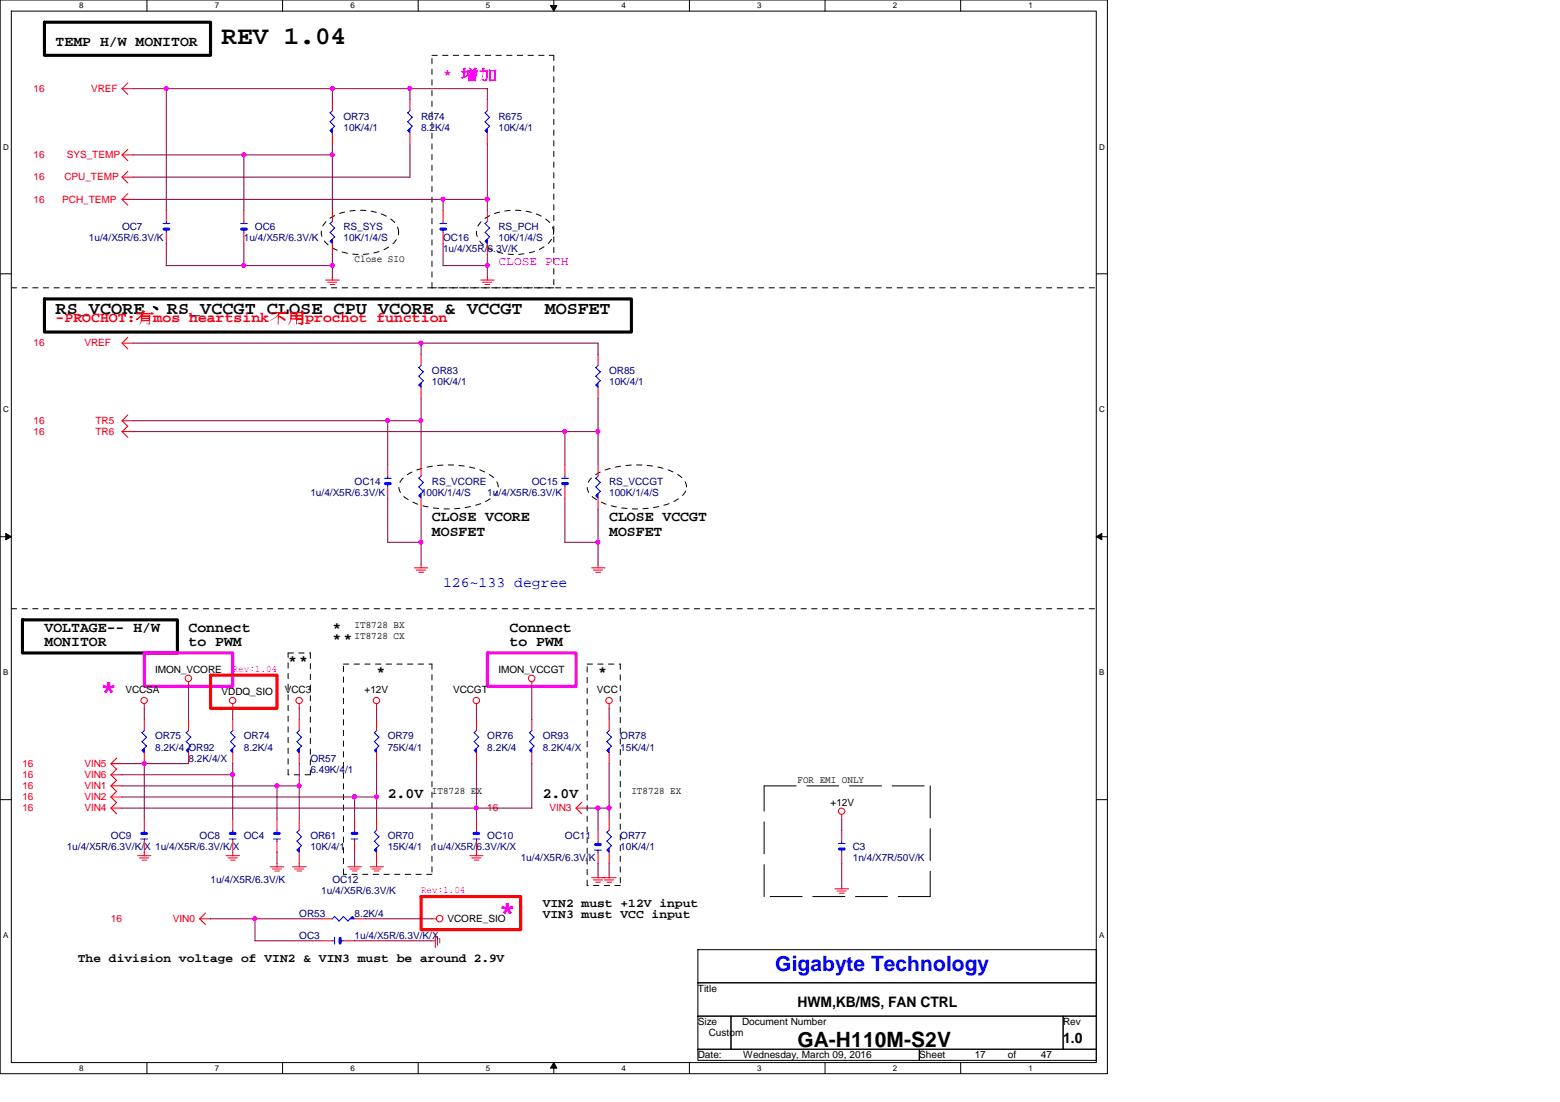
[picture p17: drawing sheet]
<svg xmlns="http://www.w3.org/2000/svg" width="297mm" height="210mm" viewBox="0 0 297 210" stroke-linecap="round" stroke-linejoin="round" font-family="sans-serif">
<defs><g id="words">
<g font-size="5.7" fill="#f0f">
<text x="19" y="133.3">*</text>
<text x="94.9" y="175.5">*</text>
</g>
<text font-size="4.9" x="42.2" y="8.3">REV 1.04</text>
<text font-size="4" fill="#00f" x="147.6" y="185">Gigabyte Technology</text>
<text font-size="4" x="151.8" y="199.4">GA-H110M-S2V</text>
<g font-size="3.4">
<text x="10.6" y="59.7">RS_VCORE、RS_VCCGT CLOSE CPU VCORE &amp; VCCGT</text>
<text x="103.7" y="59.7">MOSFET</text>
</g>
<g font-size="2.8">
<text x="10.6" y="8.7">TEMP H/W MONITOR</text>
<text x="82.3" y="99.3">CLOSE VCORE</text>
<text x="116" y="99.3">CLOSE VCCGT</text>
<text x="82.3" y="102">MOSFET</text>
<text x="116" y="102">MOSFET</text>
<text x="8.5" y="120.4">VOLTAGE-- H/W</text>
<text x="8.5" y="123.1">MONITOR</text>
<text x="35.9" y="120.4">Connect</text>
<text x="35.9" y="123.1">to PWM</text>
<text x="63.3" y="122.5">**</text>
<text x="63.3" y="120.4">*</text>
<text x="97" y="120.4">Connect</text>
<text x="97" y="123.1">to PWM</text>
<text x="54.9" y="126.7">**</text>
<text x="71.7" y="128.8">*</text>
<text x="113.9" y="128.8">*</text>
<text x="73.8" y="152">2.0V</text>
<text x="103.3" y="152">2.0V</text>
<text x="151.8" y="191.9">HWM,KB/MS, FAN CTRL</text>
<text x="202.4" y="198.7">1.0</text>
</g>
<text font-size="2.8" fill="#f0f" x="84.4" y="15">* 增增</text>
<text font-size="2.8" fill="#f00" x="10.6" y="61.4">-PROCHOT:有mos heartsink空使prochot function</text>
<text font-size="2.8" fill="#00f" x="84.4" y="111.8">126~133 degree</text>
<text font-size="2.3" fill="#f0f" x="94.9" y="50.4">CLOSE PCH</text>
<g font-size="2.3">
<text x="103.3" y="172.7">VIN2 must +12V input</text>
<text x="103.3" y="174.8">VIN3 must VCC input</text>
<text x="14.8" y="183.2">The division voltage of VIN2 &amp; VIN3 must be around 2.9V</text>
</g>
<g font-size="1.9" fill="#f00">
<text x="6.4" y="17.5">16</text>
<text x="17.4" y="17.5">VREF</text>
<text x="6.4" y="30.2">16</text>
<text x="6.4" y="34.4">16</text>
<text x="12.3" y="34.4">CPU_TEMP</text>
<text x="12.7" y="30.2">SYS_TEMP</text>
<text x="6.4" y="38.6">16</text>
<text x="11.9" y="38.6">PCH_TEMP</text>
<text x="6.4" y="66">16</text>
<text x="16.1" y="66">VREF</text>
<text x="6.4" y="80.8">16</text>
<text x="6.4" y="82.9">16</text>
<text x="18.2" y="80.8">TR5</text>
<text x="18.2" y="82.9">TR6</text>
<text x="4.3" y="146.1">16</text>
<text x="4.3" y="148.2">16</text>
<text x="16.1" y="146.1">VIN5</text>
<text x="16.1" y="148.2">VIN6</text>
<text x="4.3" y="150.3">16</text>
<text x="4.3" y="152.4">16</text>
<text x="4.3" y="154.6">16</text>
<text x="16.1" y="150.3">VIN1</text>
<text x="16.1" y="152.4">VIN2</text>
<text x="16.1" y="154.6">VIN4</text>
<text x="92.8" y="154.6">16</text>
<text x="104.6" y="154.6">VIN3</text>
<text x="21.1" y="175.6">16</text>
<text x="32.9" y="175.6">VIN0</text>
</g>
<g font-size="1.9" fill="#000080">
<text x="65.4" y="22.8">OR73</text>
<text x="80.2" y="22.8">R674</text>
<text x="94.9" y="22.8">R675</text>
<text x="65.4" y="24.9">10K/4/1</text>
<text x="80.2" y="24.9">8.2K/4</text>
<text x="94.9" y="24.9">10K/4/1</text>
<text x="16.9" y="46">1u/4/X5R/6.3V/K</text>
<text x="23.2" y="43.9">OC7</text>
<text x="46.4" y="46">1u/4/X5R/6.3V/K</text>
<text x="48.6" y="43.9">OC6</text>
<text x="65.4" y="43.9">RS_SYS</text>
<text x="65.4" y="46">10K/1/4/S</text>
<text x="84.4" y="46">OC16</text>
<text x="94.9" y="43.9">RS_PCH</text>
<text x="94.9" y="46">10K/1/4/S</text>
<text x="84.4" y="48.1">1u/4/X5R/6.3V/K</text>
<text x="82.3" y="71.3">OR83</text>
<text x="116" y="71.3">OR85</text>
<text x="82.3" y="73.4">10K/4/1</text>
<text x="116" y="73.4">10K/4/1</text>
<text x="59.1" y="94.4">1u/4/X5R/6.3V/K</text>
<text x="67.5" y="92.4">OC14</text>
<text x="80.2" y="94.4">100K/1/4/S</text>
<text x="82.3" y="92.4">RS_VCORE</text>
<text x="92.8" y="94.4">1u/4/X5R/6.3V/K</text>
<text x="101.3" y="92.4">OC15</text>
<text x="116" y="92.4">RS_VCCGT</text>
<text x="116" y="94.4">100K/1/4/S</text>
<text x="29.5" y="140.8">OR75</text>
<text x="29.5" y="143">8.2K/4 OR92</text>
<text x="46.4" y="140.8">OR74</text>
<text x="46.4" y="143">8.2K/4</text>
<text x="73.8" y="140.8">OR79</text>
<text x="73.8" y="143">75K/4/1</text>
<text x="92.8" y="140.8">OR76</text>
<text x="92.8" y="143">8.2K/4</text>
<text x="103.3" y="140.8">OR93</text>
<text x="103.3" y="143">8.2K/4/X</text>
<text x="118.1" y="140.8">OR78</text>
<text x="118.1" y="143">15K/4/1</text>
<text x="35.9" y="145.1">8.2K/4/X</text>
<text x="59.1" y="145.1">OR57</text>
<text x="59.1" y="147.2">6.49K/4/1</text>
<text x="12.7" y="161.9">1u/4/X5R/6.3V/K/X 1u/4/X5R/6.3V/K/X</text>
<text x="21.1" y="159.8">OC9</text>
<text x="38" y="159.8">OC8</text>
<text x="46.4" y="159.8">OC4</text>
<text x="59.1" y="159.8">OR61</text>
<text x="59.1" y="161.9">10K/4/1</text>
<text x="73.8" y="159.8">OR70</text>
<text x="73.8" y="161.9">15K/4/1</text>
<text x="82.3" y="161.9">1u/4/X5R/6.3V/K/X</text>
<text x="92.8" y="159.8">OC10</text>
<text x="107.6" y="159.8">OC11</text>
<text x="118.1" y="159.8">OR77</text>
<text x="118.1" y="161.9">10K/4/1</text>
<text x="162.4" y="161.9">C3</text>
<text x="99.1" y="164">1u/4/X5R/6.3V/K</text>
<text x="162.4" y="164">1n/4/X7R/50V/K</text>
<text x="40.1" y="168.2">1u/4/X5R/6.3V/K</text>
<text x="61.2" y="170.3">1u/4/X5R/6.3V/K</text>
<text x="63.3" y="168.2">OC12</text>
<text x="57" y="174.6">OR53</text>
<text x="57" y="178.8">OC3</text>
<text x="67.5" y="174.6">8.2K/4</text>
<text x="67.5" y="178.8">1u/4/X5R/6.3V/K/X</text>
</g>
<g font-size="1.9">
<text x="67.5" y="50">Close SIO</text>
<text x="67.5" y="119.5">IT8728 BX</text>
<text x="67.5" y="121.7">IT8728 CX</text>
<text x="23.9" y="132">VCCSA</text>
<text x="29.5" y="128.2">IMON_VCORE</text>
<text x="54.2" y="132">VCC3</text>
<text x="69.4" y="132">+12V</text>
<text x="86.3" y="132">VCCGT</text>
<text x="94.9" y="128.2">IMON_VCCGT</text>
<text x="113.7" y="132">VCC</text>
<text x="42.2" y="132.4">VDDQ_SIO</text>
<text x="151.8" y="149.1">FOR EMI ONLY</text>
<text x="82.3" y="151.2">IT8728 EX</text>
<text x="120.2" y="151.2">IT8728 EX</text>
<text x="158.2" y="153.5">+12V</text>
<text x="85.2" y="175.6">VCORE_SIO</text>
<text x="132.9" y="188.9">Title</text>
<text x="132.9" y="195.2">Size</text>
<text x="135" y="197.4">Custom</text>
<text x="141.3" y="195.2">Document Number</text>
<text x="202.4" y="195.2">Rev</text>
<text x="132.9" y="201.5">Date:</text>
<text x="141.5" y="201.5">Wednesday, March 09, 2016</text>
<text x="175" y="201.5">Sheet</text>
<text x="185.6" y="201.5">17</text>
<text x="191.9" y="201.5">of</text>
<text x="198.2" y="201.5">47</text>
</g>
<g font-size="1.9" fill="#f0f">
<text x="44.3" y="128">Rev:1.04</text>
<text x="80.2" y="170.1">Rev:1.04</text>
</g>
<g font-size="1.5">
<text x="15.1" y="1.6">8</text>
<text x="40.9" y="1.6">7</text>
<text x="66.7" y="1.6">6</text>
<text x="92.5" y="1.6">5</text>
<text x="118.4" y="1.6">4</text>
<text x="144.2" y="1.6">3</text>
<text x="170" y="1.6">2</text>
<text x="195.8" y="1.6">1</text>
<text x=".6" y="28.5">D</text>
<text x="209.3" y="28.5">D</text>
<text x=".6" y="78.5">C</text>
<text x="209.3" y="78.5">C</text>
<text x=".6" y="128.6">B</text>
<text x="209.3" y="128.6">B</text>
<text x=".6" y="178.7">A</text>
<text x="209.3" y="178.7">A</text>
<text x="15.1" y="204">8</text>
<text x="40.9" y="204">7</text>
<text x="66.7" y="204">6</text>
<text x="92.5" y="204">5</text>
<text x="118.4" y="204">4</text>
<text x="144.2" y="204">3</text>
<text x="170" y="204">2</text>
<text x="195.8" y="204">1</text>
</g>
</g></defs>
<path d="M0 0h210.9v204.5h-210.9zM2.2 2.1h206.5v200.3h-206.5z" fill="none" stroke="#000" stroke-width=".19"/>
<g fill="#fff">
<path d="M15.1 .2h.8v1.7h-.8z"/>
<path d="M15.1 202.6h.8v1.7h-.8z"/>
</g>
<path d="M28 0v2.1M28 202.4v2.1" fill="none" stroke="#000" stroke-width=".19"/>
<g fill="#fff">
<path d="M40.9 .2h.8v1.7h-.8z"/>
<path d="M40.9 202.6h.8v1.7h-.8z"/>
</g>
<path d="M53.8 0v2.1M53.8 202.4v2.1" fill="none" stroke="#000" stroke-width=".19"/>
<g fill="#fff">
<path d="M66.7 .2h.8v1.7h-.8z"/>
<path d="M66.7 202.6h.8v1.7h-.8z"/>
</g>
<path d="M79.6 0v2.1M79.6 202.4v2.1" fill="none" stroke="#000" stroke-width=".19"/>
<g fill="#fff">
<path d="M92.5 .2h.8v1.7h-.8z"/>
<path d="M92.5 202.6h.8v1.7h-.8z"/>
</g>
<path d="M104.8 1.1h1.2l-.6 1zM105.4 0v2.1M105.4 202.4l.6 1.1h-1.2zM105.4 202.4v2.1" fill="none" stroke="#000" stroke-width=".19"/>
<path d="M104.8 1.1h1.2l-.6 1zM105.4 202.4l.6 1.1h-1.2z" fill="#000"/>
<g fill="#fff">
<path d="M118.4 .2h.8v1.7h-.8z"/>
<path d="M118.4 202.6h.8v1.7h-.8z"/>
</g>
<path d="M131.3 0v2.1M131.3 202.4v2.1" fill="none" stroke="#000" stroke-width=".19"/>
<g fill="#fff">
<path d="M144.2 .2h.8v1.7h-.8z"/>
<path d="M144.2 202.6h.8v1.7h-.8z"/>
</g>
<path d="M157.1 0v2.1M157.1 202.4v2.1" fill="none" stroke="#000" stroke-width=".19"/>
<g fill="#fff">
<path d="M170 .2h.8v1.7h-.8z"/>
<path d="M170 202.6h.8v1.7h-.8z"/>
</g>
<path d="M182.9 0v2.1M182.9 202.4v2.1" fill="none" stroke="#000" stroke-width=".19"/>
<g fill="#fff">
<path d="M195.8 .2h.8v1.7h-.8z"/>
<path d="M195.8 202.6h.8v1.7h-.8z"/>
<path d="M.6 27.1h1v1.7h-1z"/>
<path d="M209.3 27.1h1.1v1.7h-1.1z"/>
<path d="M.6 77.2h1v1.7h-1z"/>
<path d="M209.3 77.2h1.1v1.7h-1.1z"/>
</g>
<path d="M0 52.2h2.2M208.7 52.2h2.2" fill="none" stroke="#000" stroke-width=".19"/>
<g fill="#fff">
<path d="M.6 127.3h1v1.6h-1z"/>
<path d="M209.3 127.3h1v1.6h-1z"/>
</g>
<path d="M0 102.2h2.2M1.1 101.6l1.1 .6-1.1 .6zM208.7 102.2l1.1-.6v1.2zM208.7 102.2h2.2" fill="none" stroke="#000" stroke-width=".19"/>
<path d="M1.1 101.6l1.1 .6-1.1 .6zM208.7 102.2l1.1-.6v1.2z" fill="#000"/>
<g fill="#fff">
<path d="M.6 177.3h1v1.7h-1z"/>
<path d="M209.3 177.3h1v1.7h-1z"/>
</g>
<path d="M0 152.3h2.2M208.7 152.3h2.2M132.9 180.9h75.8v6.3h-75.8zM132.9 187.2h75.8v6.3h-75.8zM132.9 193.5h6.3v6.4h-6.3zM132.9 199.9h42.1v2.1h-42.1zM139.2 193.5h63.2v6.4h-63.2zM175 199.9h33.7v2.1h-33.7zM202.4 193.5h6.3v6.4h-6.3z" fill="none" stroke="#000" stroke-width=".19"/>
<g fill="none" stroke="#000" stroke-width=".19" stroke-dasharray="1 1 1 1 1 1 1 1">
<path d="M82.3 10.5h23.1M105.4 10.5v44.3M2.2 54.8h206.6M62 42.3a10 10 0 0 1 8.9-2 6.8 6.8 0 0 1 4.6 2.6 2.85 2.85 0 0 1-1 3.8 11.1 11.1 0 0 1-11.9 0 2.86 2.86 0 0 1-.6-4.4zM82.3 54.8v-44.3M91.5 42.3a9.9 9.9 0 0 1 8.9-2 6.8 6.8 0 0 1 4.6 2.6 2.85 2.85 0 0 1-1 3.8 11 11 0 0 1-11.9 0 2.86 2.86 0 0 1-.6-4.4zM105.4 54.8h-23.1M76.8 91a13.3 13.3 0 0 1 8.6-2.4 13.4 13.4 0 0 1 8.6 2.4 2.2 2.2 0 0 1 0 3.5 13.4 13.4 0 0 1-8.6 2.4 13.3 13.3 0 0 1-8.6-2.4 2.21 2.21 0 0 1 0-3.5zM112.7 91a13.3 13.3 0 0 1 8.5-2.4 13.4 13.4 0 0 1 8.6 2.4 2.2 2.2 0 0 1 0 3.5 13.4 13.4 0 0 1-8.6 2.4 13.3 13.3 0 0 1-8.5-2.4 2.21 2.21 0 0 1 0-3.5zM2.2 116h206.6M54.9 124.4h4.2M59.1 124.4v23.2"/>
<path d="M65.4 126.5h16.9M82.3 126.5v40M111.8 126.5h6.3M118.1 126.5v42.2M54.9 147.6v-23.2M59.1 147.6h-4.2M65.4 166.5v-40M82.3 166.5h-16.9M111.8 168.7v-42.2M118.1 168.7h-6.3"/>
</g>
<path d="M8.5 4.2h31.6v6.3h-31.6zM8.5 56.9h111.7v6.3h-111.7zM4.3 118.1h29.5v6.3h-29.5z" fill="none" stroke="#000" stroke-width=".59"/>
<path d="M145.5 149.7h31.6M177.1 149.7v21.1M145.5 170.8v-21.1M177.1 170.8h-31.6" fill="none" stroke="#000" stroke-width=".19" stroke-dasharray="6.1 2"/>
<path d="M27.5 124.4h16.8v6.3h-16.8zM92.8 124.4h16.9v6.3h-16.9z" fill="none" stroke="#f0f" stroke-width=".59"/>
<path d="M40.1 128.6h12.6v6.3h-12.6zM80.2 170.8h18.9v6.3h-18.9z" fill="none" stroke="#f00" stroke-width=".59"/>
<g fill="none" stroke="#f00" stroke-width=".19">
<path d="M23.2 16.9h2.2M23.2 16.9l1.1 1.1M24.3 15.8l-1.1 1.1M23.2 29.5h2.2M23.2 29.5l1.1 1.1M23.2 38h2.2M23.2 38l1.1 1.1M23.2 33.7h2.2M23.2 33.7l1.1 1.1M24.3 28.4l-1.1 1.1M24.3 36.9l-1.1 1.1M24.3 32.6l-1.1 1.1"/>
<path d="M62 53.3h2.6M62.4 53.8h1.7M62.9 54.2h.9M63.3 52.7v.7M91.6 53.3h2.5M91.9 53.8h1.7M92.4 54.2h.9M92.8 52.7v.7M23.2 65.4h2.2M23.2 65.4l1.1 1.1M24.3 64.3l-1.1 1.1M24.3 79l-1.1 1.1"/>
<path d="M23.2 80.1h2.2M23.2 80.1l1.1 1.1M23.2 82.2h2.2M23.2 82.2l1.1 1.1M24.3 81.2l-1.1 1M78.9 108.2h2.5M79.3 108.6h1.7M79.8 109h.8M80.2 107.5v.7M112.6 108.2h2.6M113 108.6h1.7M113.4 109h.9"/>
<path d="M113.9 107.5v.7M27.5 134.1v.9M35.9 129.9v.9M44.3 134.1v.9M57 134.1v.9M71.7 134.1v.9M90.7 134.1v.9M101.3 129.9v.9M116 134.1v.9M21.1 153.9h2.2M21.1 149.7h2.2M21.1 149.7l1.1 1.1"/>
<path d="M21.1 145.5h2.2M21.1 145.5l1.1 1.1M21.1 151.8h2.2M21.1 151.8l1.1 1.1M21.1 147.6h2.2M21.1 147.6l1.1 1.1M21.1 153.9l1.1 1.1M22.2 148.6l-1.1 1.1M22.2 144.4l-1.1 1.1M22.2 150.7l-1.1 1.1M22.2 146.5l-1.1 1.1M22.2 152.8l-1.1 1.1"/>
<path d="M44.3 156v2.1M90.7 156v2.1M109.7 153.9h2.1M109.7 153.9l1.1 1.1M110.8 152.8l-1.1 1.1M160.3 155.2v.8M26.2 163h2.5M26.6 163.4h1.7M27 163.8h.9M27.5 162.3v.7M38 175h2.1M38 175l1.1 1.1"/>
<path d="M39.1 173.9l-1.1 1.1M43 163h2.6M43.4 163.4h1.8M43.9 163.8h.9M44.3 160.2v2.8M51.5 165.1h2.6M51.9 165.5h1.7M52.3 165.9h.9M52.7 164.5v.6M55.7 165.1h2.6M56.1 165.5h1.7M56.6 165.9h.8"/>
<path d="M57 164.5v.6M66.2 165.1h2.6M66.6 165.5h1.8M67.1 165.9h.9M67.5 164.5v.6M70.5 165.1h2.5M70.8 165.5h1.8M71.3 165.9h.9M71.7 164.5v.6M82.2 175h.9M82.3 179.2h.6M82.9 177.9v2.6"/>
<path d="M83.3 178.4v1.7M83.7 178.7v.9M89.4 163h2.6M89.8 163.4h1.8M90.3 163.8h.9M90.7 160.2v2.8M112.6 167.2h4.7M113 167.6h1.7M113.4 168h.9M113.9 166.5v.7M115.1 167.6h1.7M115.6 168h.9"/>
<path d="M116 166.5v.7M159 169.3h2.6M159.4 169.7h1.7M159.8 170.1h.9M160.3 168.7v.6"/>
<circle cx="27.5" cy="133.4" r=".61"/>
<circle cx="35.9" cy="129.2" r=".62"/>
<circle cx="44.3" cy="133.4" r=".61"/>
<circle cx="57" cy="133.4" r=".61"/>
<circle cx="71.7" cy="133.4" r=".61"/>
<circle cx="90.7" cy="133.4" r=".61"/>
<circle cx="101.2" cy="129.2" r=".62"/>
<circle cx="116" cy="133.4" r=".61"/>
<circle cx="160.3" cy="154.5" r=".61"/>
<circle cx="83.7" cy="175" r=".62"/>
</g>
<path d="M27 139.5l.9 .9M27.5 139.1l-.5 .5M27 141.2l.9 .9M27.9 140.4l-.9 .9M43.6 159.8h1.4M44.3 158.1v.7M44.3 159.8v.5M90 159.8h1.4M90.7 158.1v.7M90.7 159.8v.5" fill="none" stroke="#00f" stroke-width=".19"/>
<path d="M43.9 158.7h.8M90.3 158.7h.8" fill="none" stroke="#00f" stroke-width=".59"/>
<path d="M27 143l.5-.5v.9z" fill-rule="evenodd" fill="#00f"/>
<path d="M92.3 23.2l.9 .8M92.3 21.5l.9 .9M92.8 21l-.4 .5M93.3 22.3l-.9 .9M27 143l.5-.5v.9zM27.9 142.1l-.9 .9" fill="none" stroke="#00f" stroke-width=".19"/>
<path d="M27.5 137v2.1M27.5 143.4v2.1" fill="none" stroke="#f00" stroke-width=".19"/>
<path d="M92.4 24.9l.4-.4v.8z" fill-rule="evenodd" fill="#00f"/>
<path d="M92.4 24.9l.4-.4v.8zM93.3 24l-.9 .9M31 42.6h1.3M31.7 42.1v.5M31.7 43.6v.7M73.2 91.1h1.3M73.8 90.6v.5M73.8 92.1v.7M56.5 139.5l.9 .9M57 139.1l-.4 .5M56.5 141.2l.9 .9M57.4 140.4l-.8 .9" fill="none" stroke="#00f" stroke-width=".19"/>
<path d="M92.8 19v2.1M92.8 25.3v2.1M31.7 40v2.2M31.7 44.3v2.1M73.8 88.6v2.1M73.8 92.8v2.1" fill="none" stroke="#f00" stroke-width=".19"/>
<path d="M31.2 43.6h.9M73.4 92.1h.9" fill="none" stroke="#00f" stroke-width=".59"/>
<path d="M56.6 143l.4-.5v.9z" fill-rule="evenodd" fill="#00f"/>
<path d="M62.8 23.2l.9 .8M62.8 21.5l.9 .9M63.3 21l-.4 .5M63.8 22.3l-.9 .9M83.7 42.6h1.3M84.4 42.1v.5M84.4 43.6v.7M56.6 143l.4-.5v.9zM57.4 142.1l-.8 .9" fill="none" stroke="#00f" stroke-width=".19"/>
<path d="M84.4 40v2.2M84.4 44.3v2.1M57 137v2.1M57 143.4v2.1" fill="none" stroke="#f00" stroke-width=".19"/>
<path d="M83.9 43.6h.9" fill="none" stroke="#00f" stroke-width=".59"/>
<path d="M62.9 24.9l.4-.4v.8z" fill-rule="evenodd" fill="#00f"/>
<path d="M62.9 24.9l.4-.4v.8zM63.8 24l-.9 .9M113.4 92.7l.9 .9M113.4 91.1l.9 .8M113.9 90.6l-.5 .5M114.3 91.9l-.9 .9" fill="none" stroke="#00f" stroke-width=".19"/>
<path d="M63.3 19v2.1M63.3 25.3v2.1" fill="none" stroke="#f00" stroke-width=".19"/>
<path d="M113.9 94v.9l-.5-.5z" fill-rule="evenodd" fill="#00f"/>
<path d="M113.4 71.6l.9 .9M113.4 70l.9 .8M113.9 69.6l-.5 .4M114.3 70.8l-.9 .9M106.9 91.1h1.3M107.6 90.6v.5M107.6 92.1v.7M113.9 94v.9l-.5-.5zM114.3 93.6l-.9 .8" fill="none" stroke="#00f" stroke-width=".19"/>
<path d="M107.6 88.6v2.1M107.6 92.8v2.1M113.9 88.6v2.1M113.9 94.9v2.1" fill="none" stroke="#f00" stroke-width=".19"/>
<path d="M107.1 92.1h.9" fill="none" stroke="#00f" stroke-width=".59"/>
<path d="M113.4 73.4l.5-.5v.9z" fill-rule="evenodd" fill="#00f"/>
<path d="M77.6 23.2l.9 .8M77.6 21.5l.9 .9M78.1 21l-.5 .5M78.5 22.3l-.9 .9M113.4 73.4l.5-.5v.9zM114.3 72.5l-.9 .9" fill="none" stroke="#00f" stroke-width=".19"/>
<path d="M113.9 67.5v2.1M113.9 73.8v2.1" fill="none" stroke="#f00" stroke-width=".19"/>
<path d="M78.1 24.5v.8l-.5-.4z" fill-rule="evenodd" fill="#00f"/>
<path d="M78.1 24.5v.8l-.5-.4zM78.5 24l-.9 .9M52.1 159.8h1.3M52.7 158.1v.7M52.7 159.8v.5M63.7 174.5l.9 .9M63.7 174.6l-.5 .4M65.4 174.5l.8 .9M65.4 174.6l-.9 .9" fill="none" stroke="#00f" stroke-width=".19"/>
<path d="M78.1 19v2.1M78.1 25.3v2.1M52.7 156v2.1M52.7 160.2v2.1" fill="none" stroke="#f00" stroke-width=".19"/>
<path d="M52.3 158.7h.9" fill="none" stroke="#00f" stroke-width=".59"/>
<path d="M66.7 175l.4-.4 .4 .4z" fill-rule="evenodd" fill="#00f"/>
<path d="M71.2 158.5l.9 .9M71.8 158.1l-.5 .4M72.2 159.3l-.9 .9M66.7 175l.4-.4 .4 .4zM67.1 174.6l-.9 .9M71.2 160.2l.9 .9" fill="none" stroke="#00f" stroke-width=".19"/>
<path d="M61.2 175h2.1M67.5 175h2.1" fill="none" stroke="#f00" stroke-width=".19"/>
<path d="M71.3 161.9l.4-.4v.8z" fill-rule="evenodd" fill="#00f"/>
<path d="M35.4 139.5l.9 .9M35.9 139.1l-.4 .5M35.4 141.2l.9 .9M36.4 140.4l-.9 .9M63.2 179.2h.5M63.7 178.5v1.3M64.7 179.2h.7M71.3 161.9l.4-.4v.8zM72.2 161l-.9 .9" fill="none" stroke="#00f" stroke-width=".19"/>
<path d="M71.7 156v2.1M61.2 179.2h2.1M65.4 179.2h2.1M71.7 162.3v2.2" fill="none" stroke="#f00" stroke-width=".19"/>
<path d="M64.8 178.7v.9" fill="none" stroke="#00f" stroke-width=".59"/>
<path d="M35.5 143l.4-.5v.9z" fill-rule="evenodd" fill="#00f"/>
<path d="M90.3 139.5l.8 .9M90.8 139.1l-.5 .5M35.5 143l.4-.5v.9zM36.4 142.1l-.9 .9M90.3 141.2l.8 .9M91.2 140.4l-.9 .9" fill="none" stroke="#00f" stroke-width=".19"/>
<path d="M35.9 137v2.1M35.9 143.4v2.1" fill="none" stroke="#f00" stroke-width=".19"/>
<path d="M90.3 143l.4-.5v.9z" fill-rule="evenodd" fill="#00f"/>
<path d="M45.8 42.6h1.3M46.4 42.1v.5M46.4 43.6v.7M43.9 139.5l.8 .9M44.4 139.1l-.5 .5M43.9 141.2l.8 .9M44.8 140.4l-.9 .9M66.8 159.8h1.4M67.5 158.1v.7M67.5 159.8v.5M90.3 143l.4-.5v.9zM91.2 142.1l-.9 .9" fill="none" stroke="#00f" stroke-width=".19"/>
<path d="M46.4 40v2.2M46.4 44.3v2.1M90.7 137v2.1M67.5 156v2.1M90.7 143.4v2.1M67.5 160.2v2.1" fill="none" stroke="#f00" stroke-width=".19"/>
<path d="M46 43.6h.9M67.1 158.7h.8" fill="none" stroke="#00f" stroke-width=".59"/>
<path d="M43.9 143l.4-.5v.9z" fill-rule="evenodd" fill="#00f"/>
<path d="M79.7 71.6l.9 .9M79.7 70l.9 .8M80.2 69.6l-.4 .4M80.6 70.8l-.8 .9M43.9 143l.4-.5v.9zM44.8 142.1l-.9 .9" fill="none" stroke="#00f" stroke-width=".19"/>
<path d="M44.3 137v2.1M44.3 143.4v2.1" fill="none" stroke="#f00" stroke-width=".19"/>
<path d="M80.2 72.9v.9l-.4-.4z" fill-rule="evenodd" fill="#00f"/>
<path d="M80.2 72.9v.9l-.4-.4zM80.6 72.5l-.8 .9M115.5 139.5l.9 .9M116 139.1l-.4 .5M115.5 141.2l.9 .9M116.5 140.4l-.9 .9" fill="none" stroke="#00f" stroke-width=".19"/>
<path d="M80.2 67.5v2.1M80.2 73.8v2.1" fill="none" stroke="#f00" stroke-width=".19"/>
<path d="M115.6 143l.4-.5v.9z" fill-rule="evenodd" fill="#00f"/>
<path d="M71.2 139.5l.9 .9M71.8 139.1l-.5 .5M71.2 141.2l.9 .9M72.2 140.4l-.9 .9M115.6 143l.4-.5v.9zM116.5 142.1l-.9 .9M159.6 160.7h1.3M160.3 160.2v.5M160.3 161.7v.6" fill="none" stroke="#00f" stroke-width=".19"/>
<path d="M116 137v2.1M116 143.4v2.1M160.3 158.1v2.1M160.3 162.3v2.2" fill="none" stroke="#f00" stroke-width=".19"/>
<path d="M159.8 161.7h.9" fill="none" stroke="#00f" stroke-width=".59"/>
<path d="M71.3 143l.4-.5v.9z" fill-rule="evenodd" fill="#00f"/>
<path d="M62.8 44.2l.9 .9M62.8 42.5l.9 .9M63.3 42.1l-.4 .5M63.8 43.4l-.9 .9M71.3 143l.4-.5v.9zM72.2 142.1l-.9 .9" fill="none" stroke="#00f" stroke-width=".19"/>
<path d="M71.7 137v2.1M71.7 143.4v2.1" fill="none" stroke="#f00" stroke-width=".19"/>
<path d="M62.9 46l.4-.4v.8z" fill-rule="evenodd" fill="#00f"/>
<path d="M62.9 46l.4-.4v.8zM63.8 45.1l-.9 .9M115.5 158.5l.9 .9M116 158.1l-.4 .4M116.5 159.3l-.9 .9M115.5 160.2l.9 .9" fill="none" stroke="#00f" stroke-width=".19"/>
<path d="M63.3 40v2.2M63.3 46.4v2.1" fill="none" stroke="#f00" stroke-width=".19"/>
<path d="M115.6 161.9l.4-.4v.8z" fill-rule="evenodd" fill="#00f"/>
<path d="M100.8 139.5l.9 .9M101.3 139.1l-.5 .5M100.8 141.2l.9 .9M101.7 140.4l-.9 .9M115.6 161.9l.4-.4v.8zM116.5 161l-.9 .9" fill="none" stroke="#00f" stroke-width=".19"/>
<path d="M116 156v2.1M116 162.3v2.2" fill="none" stroke="#f00" stroke-width=".19"/>
<path d="M100.8 143l.5-.5v.9z" fill-rule="evenodd" fill="#00f"/>
<path d="M92.3 44.2l.9 .9M92.3 42.5l.9 .9M92.8 42.1l-.4 .5M93.3 43.4l-.9 .9M26.8 159.8h1.3M27.5 158.1v.7M27.5 159.8v.5M100.8 143l.5-.5v.9zM101.7 142.1l-.9 .9" fill="none" stroke="#00f" stroke-width=".19"/>
<path d="M101.3 137v2.1M27.5 156v2.1M101.3 143.4v2.1M27.5 160.2v2.1" fill="none" stroke="#f00" stroke-width=".19"/>
<path d="M27 158.7h.9" fill="none" stroke="#00f" stroke-width=".59"/>
<path d="M92.4 46l.4-.4v.8z" fill-rule="evenodd" fill="#00f"/>
<path d="M92.4 46l.4-.4v.8zM93.3 45.1l-.9 .9M56.5 158.5l.9 .9M57 158.1l-.4 .4M57.4 159.3l-.8 .9M56.5 160.2l.9 .9" fill="none" stroke="#00f" stroke-width=".19"/>
<path d="M92.8 40v2.2M92.8 46.4v2.1" fill="none" stroke="#f00" stroke-width=".19"/>
<path d="M56.6 161.9l.4-.4v.8z" fill-rule="evenodd" fill="#00f"/>
<path d="M79.7 91.1l.9 .8M80.2 90.6l-.4 .5M80.6 91.9l-.9 .8 .9 .9M56.6 161.9l.4-.4v.8zM57.4 161l-.8 .9" fill="none" stroke="#00f" stroke-width=".19"/>
<path d="M57 156v2.1M57 162.3v2.2" fill="none" stroke="#f00" stroke-width=".19"/>
<path d="M80.2 94v.9l-.4-.5z" fill-rule="evenodd" fill="#00f"/>
<path d="M80.2 94v.9l-.4-.5zM80.6 93.6l-.8 .8M113.2 161.9h1.3M113.9 160.2v.7M113.9 161.9v.5" fill="none" stroke="#00f" stroke-width=".19"/>
<path d="M80.2 88.6v2.1M80.2 94.9v2.1M113.9 158.1v2.1M113.9 162.3v2.2" fill="none" stroke="#f00" stroke-width=".19"/>
<path d="M113.4 160.9h.9" fill="none" stroke="#00f" stroke-width=".59"/>
<g fill="none" stroke="#800040" stroke-width=".19">
<path d="M25.4 16.9h67.4M31.7 16.9v23.2M63.3 16.8v2.2M78.1 16.8v2.2M92.8 16.9v2.1M25.3 33.7h52.8M25.4 29.5h37.9M25.4 38h67.4M46.4 29.5v10.6M63.3 27.4v12.6M78.1 27.4v6.4M84.4 38v2.1"/>
<path d="M92.8 27.4v12.7M31.6 50.6h31.7M31.7 46.4v4.2M46.4 46.4v4.2M63.3 48.5v4.2M84.4 50.6h8.4M84.4 46.4v4.2M92.8 48.5v4.2M25.3 65.4h88.6v2.1M80.2 65.4v2.1M80.2 75.9v12.7M113.9 75.9v12.7"/>
<path d="M25.3 80.1h54.9M25.3 82.2h88.6M73.8 80.1v8.5M73.8 94.8v8.5M80.2 96.9v10.6M107.6 82.2v6.4M107.6 94.8v8.5M113.9 96.9v10.6M73.8 103.3h6.4M107.5 103.3h6.4M27.5 134.9v2.1M35.9 130.7v6.4"/>
<path d="M44.3 134.9v2.1M57 134.9v2.1M71.7 134.9v2.1M90.7 134.9v2.1M101.3 130.7v6.4M116 134.9v2.1M23.2 153.9h78.1M23.2 151.8h48.5M23.2 145.5h12.7M23.2 147.6h21.1M23.2 149.7h33.8M27.5 145.4v10.6"/>
<path d="M44.3 145.4v10.6M52.7 149.6v6.4M57 145.4v10.6M67.5 151.8v4.2M71.7 145.4v10.6M90.7 145.4v10.6M101.3 145.4v8.5M111.8 153.9h4.2M113.9 153.9v4.2M116 145.4v10.6M160.3 156v2.2M40 175h21.2"/>
<path d="M48.5 179.2h12.7M48.6 175v4.2M52.7 162.3v2.2M67.5 179.2h14.8M67.5 162.3v2.2M69.6 175h12.7M113.9 164.4v2.1M116 164.4v2.1M160.3 164.5v4.2"/>
</g>
<circle cx="31.6" cy="16.9" r=".4" fill="#f0f"/>
<circle cx="31.6" cy="16.9" r=".4" fill="none" stroke="#f0f" stroke-width=".19"/>
<circle cx="63.3" cy="16.9" r=".4" fill="#f0f"/>
<circle cx="63.3" cy="16.9" r=".4" fill="none" stroke="#f0f" stroke-width=".19"/>
<circle cx="46.4" cy="29.5" r=".4" fill="#f0f"/>
<circle cx="46.4" cy="29.5" r=".4" fill="none" stroke="#f0f" stroke-width=".19"/>
<circle cx="63.3" cy="29.5" r=".4" fill="#f0f"/>
<circle cx="63.3" cy="29.5" r=".4" fill="none" stroke="#f0f" stroke-width=".19"/>
<circle cx="63.3" cy="50.6" r=".4" fill="#f0f"/>
<circle cx="63.3" cy="50.6" r=".4" fill="none" stroke="#f0f" stroke-width=".19"/>
<circle cx="46.4" cy="50.6" r=".4" fill="#f0f"/>
<circle cx="46.4" cy="50.6" r=".4" fill="none" stroke="#f0f" stroke-width=".19"/>
<circle cx="113.8" cy="153.9" r=".4" fill="#f0f"/>
<circle cx="113.8" cy="153.9" r=".4" fill="none" stroke="#f0f" stroke-width=".19"/>
<circle cx="48.5" cy="175" r=".4" fill="#f0f"/>
<circle cx="48.5" cy="175" r=".4" fill="none" stroke="#f0f" stroke-width=".19"/>
<circle cx="52.7" cy="149.7" r=".4" fill="#f0f"/>
<circle cx="52.7" cy="149.7" r=".4" fill="none" stroke="#f0f" stroke-width=".19"/>
<circle cx="57" cy="149.7" r=".4" fill="#f0f"/>
<circle cx="57" cy="149.7" r=".4" fill="none" stroke="#f0f" stroke-width=".19"/>
<circle cx="44.3" cy="147.5" r=".4" fill="#f0f"/>
<circle cx="44.3" cy="147.5" r=".4" fill="none" stroke="#f0f" stroke-width=".19"/>
<circle cx="27.4" cy="145.4" r=".4" fill="#f0f"/>
<circle cx="27.4" cy="145.4" r=".4" fill="none" stroke="#f0f" stroke-width=".19"/>
<circle cx="67.5" cy="151.8" r=".4" fill="#f0f"/>
<circle cx="67.5" cy="151.8" r=".4" fill="none" stroke="#f0f" stroke-width=".19"/>
<circle cx="67.5" cy="151.8" r=".4" fill="#f0f"/>
<circle cx="67.5" cy="151.8" r=".4" fill="none" stroke="#f0f" stroke-width=".19"/>
<circle cx="116" cy="153.9" r=".4" fill="#f0f"/>
<circle cx="116" cy="153.9" r=".4" fill="none" stroke="#f0f" stroke-width=".19"/>
<circle cx="71.7" cy="151.8" r=".4" fill="#f0f"/>
<circle cx="71.7" cy="151.8" r=".4" fill="none" stroke="#f0f" stroke-width=".19"/>
<circle cx="90.7" cy="153.9" r=".4" fill="#f0f"/>
<circle cx="90.7" cy="153.9" r=".4" fill="none" stroke="#f0f" stroke-width=".19"/>
<circle cx="84.3" cy="37.9" r=".4" fill="#f0f"/>
<circle cx="84.3" cy="37.9" r=".4" fill="none" stroke="#f0f" stroke-width=".19"/>
<circle cx="78" cy="16.9" r=".4" fill="#f0f"/>
<circle cx="78" cy="16.9" r=".4" fill="none" stroke="#f0f" stroke-width=".19"/>
<circle cx="80.2" cy="103.3" r=".4" fill="#f0f"/>
<circle cx="80.2" cy="103.3" r=".4" fill="none" stroke="#f0f" stroke-width=".19"/>
<circle cx="80.2" cy="80.1" r=".4" fill="#f0f"/>
<circle cx="80.2" cy="80.1" r=".4" fill="none" stroke="#f0f" stroke-width=".19"/>
<circle cx="73.8" cy="80.1" r=".4" fill="#f0f"/>
<circle cx="73.8" cy="80.1" r=".4" fill="none" stroke="#f0f" stroke-width=".19"/>
<circle cx="113.8" cy="82.2" r=".4" fill="#f0f"/>
<circle cx="113.8" cy="82.2" r=".4" fill="none" stroke="#f0f" stroke-width=".19"/>
<circle cx="107.5" cy="82.2" r=".4" fill="#f0f"/>
<circle cx="107.5" cy="82.2" r=".4" fill="none" stroke="#f0f" stroke-width=".19"/>
<circle cx="113.8" cy="103.3" r=".4" fill="#f0f"/>
<circle cx="113.8" cy="103.3" r=".4" fill="none" stroke="#f0f" stroke-width=".19"/>
<circle cx="80.2" cy="65.3" r=".4" fill="#f0f"/>
<circle cx="80.2" cy="65.3" r=".4" fill="none" stroke="#f0f" stroke-width=".19"/>
<circle cx="92.8" cy="50.6" r=".4" fill="#f0f"/>
<circle cx="92.8" cy="50.6" r=".4" fill="none" stroke="#f0f" stroke-width=".19"/>
<circle cx="92.8" cy="37.9" r=".4" fill="#f0f"/>
<circle cx="92.8" cy="37.9" r=".4" fill="none" stroke="#f0f" stroke-width=".19"/>
<use href="#words"/>
</svg>
